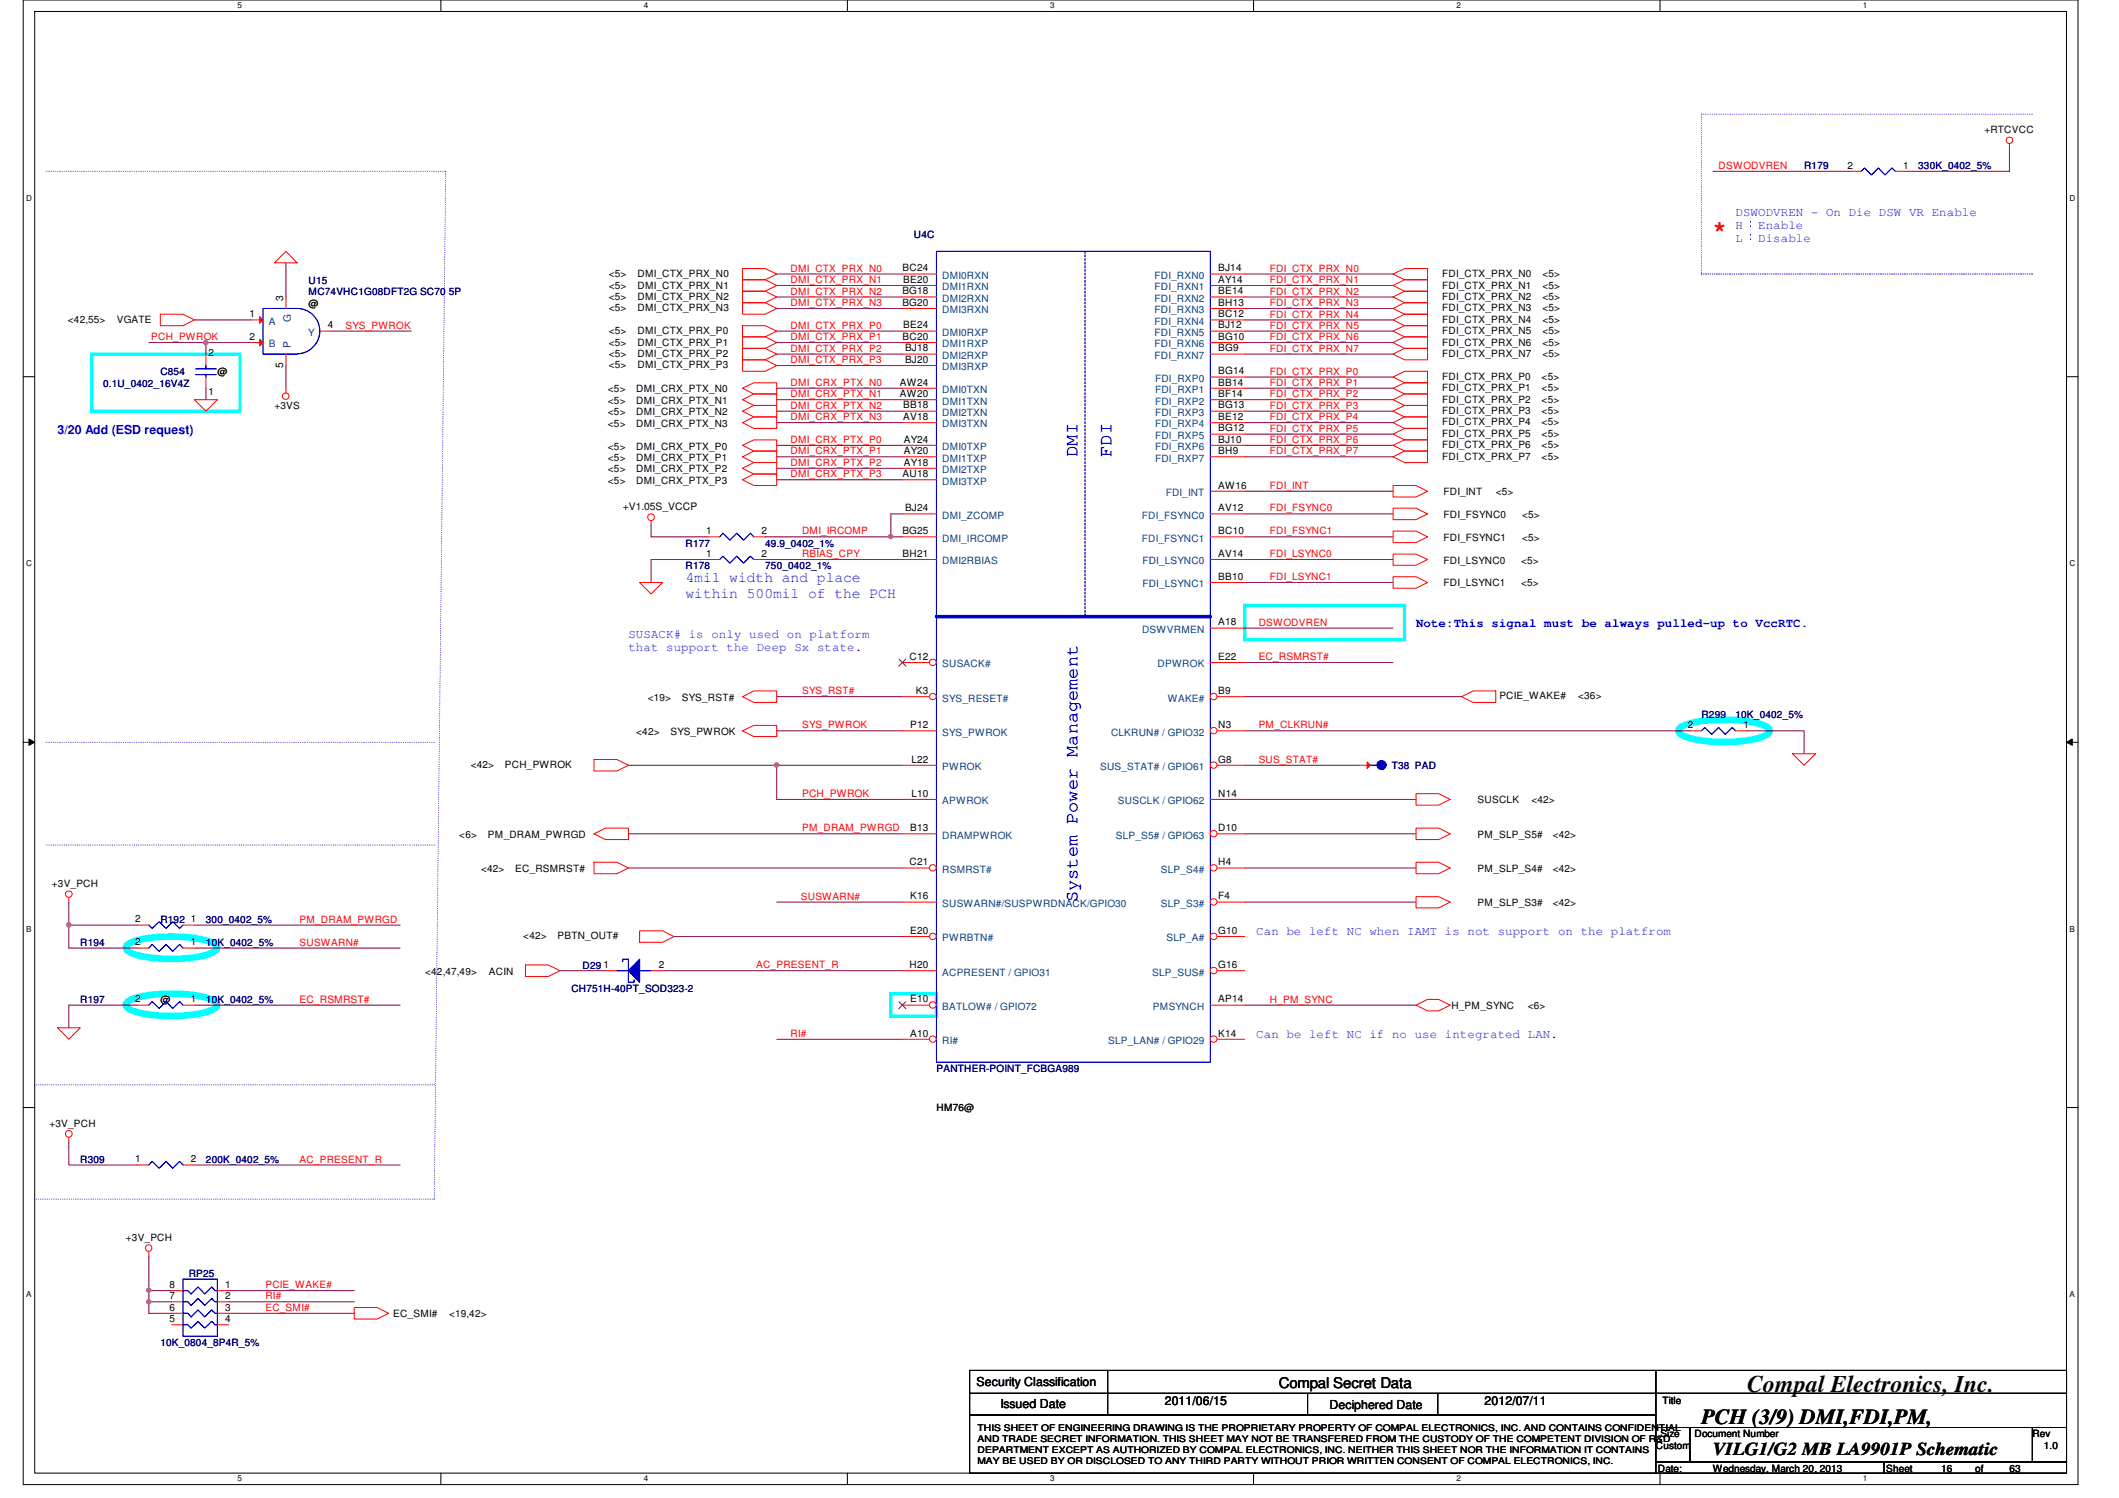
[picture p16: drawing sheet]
<svg xmlns="http://www.w3.org/2000/svg" width="297mm" height="210mm" viewBox="0 0 297 210" stroke-linecap="round" stroke-linejoin="round" font-family="sans-serif">
<defs><g id="words">
<text font-size="3.3" x="244.9" y="195.1">Compal Electronics, Inc.</text>
<text font-size="3.2" fill="#f00" x="240.1" y="33">*</text>
<text font-size="3" x="238.5" y="199.6">PCH (3/9) DMI,FDI,PM,</text>
<g font-size="2.5" fill="#00f">
<text x="151" y="64" transform="rotate(-90 151 64)">DMI</text>
<text x="155.8" y="64" transform="rotate(-90 155.8 64)">FDI</text>
<text x="151" y="126.4" transform="rotate(-90 151 126.4)">System Power Management</text>
</g>
<text font-size="2.5" x="240.1" y="203.9">VILG1/G2 MB LA9901P Schematic</text>
<g font-size="2.1" fill="#00f">
<text x="96.1" y="81.6">4mil width and place</text>
<text x="96.1" y="83.8">within 500mil of the PCH</text>
</g>
<text font-size="2.1" x="179.3" y="194.4">Compal Secret Data</text>
<g font-size="1.7" fill="#00f">
<text x="243.3" y="34">L：Disable</text>
<text x="243.3" y="30.2">DSWODVREN - On Die DSW VR Enable</text>
<text x="243.3" y="32.1">H：Enable</text>
<text x="8.1" y="60.8">3/20 Add (ESD request)</text>
<text x="88.1" y="89.4">SUSACK# is only used on platform</text>
<text x="198.5" y="87.9">Note:This signal must be always pulled-up to VccRTC.</text>
<text x="88.1" y="91.3">that support the Deep Sx state.</text>
<text x="176.1" y="131">Can be left NC when IAMT is not support on the platfrom</text>
<text x="176.1" y="145.4">Can be left NC if no use integrated LAN.</text>
</g>
<g font-size="1.7">
<text x="136.9" y="194.3">Security Classification</text>
<text x="140.2" y="197.3">Issued Date</text>
<text x="163.3" y="196.8">2011/06/15</text>
<text x="186.3" y="197.5">Deciphered Date</text>
<text x="208.1" y="196.8">2012/07/11</text>
</g>
<g font-size="1.4" fill="#f00">
<text x="240.9" y="23.7">DSWODVREN</text>
<text x="110.8" y="41.3">DMI_CTX_PRX_N2</text>
<text x="110.8" y="39.7">DMI_CTX_PRX_N1</text>
<text x="110.8" y="38.1">DMI_CTX_PRX_N0</text>
<text x="178" y="38.1">FDI_CTX_PRX_N0</text>
<text x="178" y="39.7">FDI_CTX_PRX_N1</text>
<text x="178" y="41.3">FDI_CTX_PRX_N2</text>
<text x="21.2" y="47.7">PCH_PWROK</text>
<text x="48.4" y="46.1">SYS_PWROK</text>
<text x="110.8" y="46.1">DMI_CTX_PRX_P0</text>
<text x="110.8" y="42.9">DMI_CTX_PRX_N3</text>
<text x="110.8" y="47.7">DMI_CTX_PRX_P1</text>
<text x="178" y="42.9">FDI_CTX_PRX_N3</text>
<text x="178" y="44.5">FDI_CTX_PRX_N4</text>
<text x="178" y="46.1">FDI_CTX_PRX_N5</text>
<text x="178" y="47.7">FDI_CTX_PRX_N6</text>
<text x="110.8" y="49.3">DMI_CTX_PRX_P2</text>
<text x="110.8" y="50.9">DMI_CTX_PRX_P3</text>
<text x="178" y="49.3">FDI_CTX_PRX_N7</text>
<text x="178" y="52.5">FDI_CTX_PRX_P0</text>
<text x="110.8" y="55.7">DMI_CRX_PTX_N1</text>
<text x="110.8" y="57.3">DMI_CRX_PTX_N2</text>
<text x="110.8" y="54.1">DMI_CRX_PTX_N0</text>
<text x="110.8" y="58.9">DMI_CRX_PTX_N3</text>
<text x="178" y="54.1">FDI_CTX_PRX_P1</text>
<text x="178" y="55.7">FDI_CTX_PRX_P2</text>
<text x="178" y="57.3">FDI_CTX_PRX_P3</text>
<text x="178" y="58.9">FDI_CTX_PRX_P4</text>
<text x="110.8" y="62.1">DMI_CRX_PTX_P0</text>
<text x="110.8" y="63.7">DMI_CRX_PTX_P1</text>
<text x="110.8" y="65.3">DMI_CRX_PTX_P2</text>
<text x="178" y="62.1">FDI_CTX_PRX_P6</text>
<text x="178" y="63.7">FDI_CTX_PRX_P7</text>
<text x="178" y="60.5">FDI_CTX_PRX_P5</text>
<text x="110.8" y="66.9">DMI_CRX_PTX_P3</text>
<text x="178" y="68.5">FDI_INT</text>
<text x="178" y="71.7">FDI_FSYNC0</text>
<text x="112.4" y="74.9">DMI_IRCOMP</text>
<text x="178" y="74.9">FDI_FSYNC1</text>
<text x="112.4" y="78.1">RBIAS_CPY</text>
<text x="178" y="81.3">FDI_LSYNC1</text>
<text x="178" y="78.1">FDI_LSYNC0</text>
<text x="176.4" y="87.7">DSWODVREN</text>
<text x="176.4" y="92.5">EC_RSMRST#</text>
<text x="112.4" y="97.3">SYS_RST#</text>
<text x="112.4" y="102.1">SYS_PWROK</text>
<text x="176.4" y="106.9">SUS_STAT#</text>
<text x="176.4" y="102.1">PM_CLKRUN#</text>
<text x="112.4" y="111.7">PCH_PWROK</text>
<text x="112.4" y="116.5">PM_DRAM_PWRGD</text>
<text x="42" y="129.3">PM_DRAM_PWRGD</text>
<text x="112.3" y="126.1">SUSWARN#</text>
<text x="42" y="132.5">SUSWARN#</text>
<text x="106" y="135.7">AC_PRESENT_R</text>
<text x="42" y="140.5">EC_RSMRST#</text>
<text x="178" y="140.5">H_PM_SYNC</text>
<text x="110.8" y="145.3">RI#</text>
<text x="42" y="162.9">AC_PRESENT_R</text>
<text x="37.2" y="183.7">EC_SMI#</text>
<text x="37.2" y="182.1">RI#</text>
<text x="37.2" y="180.5">PCIE_WAKE#</text>
</g>
<g font-size="1.4" fill="#000080">
<text x="252.9" y="23.7">R179</text>
<text x="268.9" y="23.7">330K_0402_5%</text>
<text x="128.1" y="33.4">U4C</text>
<text x="43.3" y="39.8">U15</text>
<text x="43.3" y="41.4">MC74VHC1G08DFT2G SC70 5P</text>
<text x="22.5" y="52.6">C854</text>
<text x="14.5" y="54.2">0.1U_0402_16V4Z</text>
<text x="96.1" y="76.6">R177</text>
<text x="107.3" y="76.6">49.9_0402_1%</text>
<text x="96.1" y="79.8">R178</text>
<text x="107.3" y="79.8">750_0402_1%</text>
<text x="238.5" y="100.6">R299</text>
<text x="243.3" y="100.6">10K_0402_5%</text>
<text x="195.1" y="107.8">T38 PAD</text>
<text x="22.5" y="129.4">R192</text>
<text x="28.9" y="129.4">300_0402_5%</text>
<text x="11.3" y="132.6">R194</text>
<text x="28.9" y="132.6">10K_0402_5%</text>
<text x="81.7" y="135.8">D29</text>
<text x="11.3" y="140.6">R197</text>
<text x="28.9" y="140.6">10K_0402_5%</text>
<text x="80.1" y="139">CH751H-40PT_SOD323-2</text>
<text x="131.3" y="150.2">PANTHER-POINT_FCBGA989</text>
<text x="11.3" y="163">R309</text>
<text x="28.9" y="163">200K_0402_5%</text>
<text x="26.5" y="179">RP25</text>
<text x="22.5" y="188.6">10K_0804_8P4R_5%</text>
</g>
<g font-size="1.4">
<text x="259" y="23.6">2</text>
<text x="266.8" y="23.6">1</text>
<text x="278.2" y="18.6">+RTCVCC</text>
<text x="85.3" y="38.8">&lt;5&gt;</text>
<text x="85.3" y="40.4">&lt;5&gt;</text>
<text x="85.3" y="42">&lt;5&gt;</text>
<text x="89.4" y="38.8">DMI_CTX_PRX_N0</text>
<text x="89.4" y="40.4">DMI_CTX_PRX_N1</text>
<text x="89.4" y="42">DMI_CTX_PRX_N2</text>
<text x="126.5" y="41.2">BG18</text>
<text x="126.5" y="38">BC24</text>
<text x="126.6" y="39.6">BE20</text>
<text x="170.8" y="38">BJ14</text>
<text x="170.8" y="39.6">AY14</text>
<text x="170.8" y="41.2">BE14</text>
<text x="202.2" y="38.8">FDI_CTX_PRX_N0</text>
<text x="202.2" y="40.4">FDI_CTX_PRX_N1</text>
<text x="202.2" y="42">FDI_CTX_PRX_N2</text>
<text x="216.2" y="38.8">&lt;5&gt;</text>
<text x="216.2" y="40.4">&lt;5&gt;</text>
<text x="216.2" y="42">&lt;5&gt;</text>
<text x="9.5" y="45.2">&lt;42,55&gt;</text>
<text x="16.4" y="45.2">VGATE</text>
<text x="35" y="47.6">2</text>
<text x="35" y="44.4">1</text>
<text x="39.7" y="42.1" transform="rotate(-90 39.7 42.1)">3</text>
<text x="43.3" y="43">@</text>
<text x="46" y="46">4</text>
<text x="85.3" y="43.6">&lt;5&gt;</text>
<text x="85.3" y="46.8">&lt;5&gt;</text>
<text x="89.4" y="43.6">DMI_CTX_PRX_N3</text>
<text x="89.4" y="46.8">DMI_CTX_PRX_P0</text>
<text x="126.5" y="42.8">BG20</text>
<text x="126.5" y="47.6">BC20</text>
<text x="126.6" y="46">BE24</text>
<text x="170.8" y="42.8">BH13</text>
<text x="170.8" y="44.4">BC12</text>
<text x="170.8" y="46">BJ12</text>
<text x="170.8" y="47.6">BG10</text>
<text x="202.2" y="43.6">FDI_CTX_PRX_N3</text>
<text x="202.2" y="45.2">FDI_CTX_PRX_N4</text>
<text x="202.2" y="46.8">FDI_CTX_PRX_N5</text>
<text x="216.2" y="43.6">&lt;5&gt;</text>
<text x="216.2" y="45.2">&lt;5&gt;</text>
<text x="216.2" y="46.8">&lt;5&gt;</text>
<text x="29.2" y="49.8">2</text>
<text x="30.5" y="52.6">@</text>
<text x="39.7" y="51.5" transform="rotate(-90 39.7 51.5)">5</text>
<text x="85.3" y="48.4">&lt;5&gt;</text>
<text x="85.3" y="51.6">&lt;5&gt;</text>
<text x="85.3" y="50">&lt;5&gt;</text>
<text x="89.4" y="48.4">DMI_CTX_PRX_P1</text>
<text x="89.4" y="51.6">DMI_CTX_PRX_P3</text>
<text x="89.4" y="50">DMI_CTX_PRX_P2</text>
<text x="126.9" y="49.2">BJ18</text>
<text x="126.9" y="50.8">BJ20</text>
<text x="170.8" y="52.5">BG14</text>
<text x="170.8" y="49.2">BG9</text>
<text x="202.2" y="48.4">FDI_CTX_PRX_N6</text>
<text x="202.2" y="50">FDI_CTX_PRX_N7</text>
<text x="202.2" y="53.2">FDI_CTX_PRX_P0</text>
<text x="216.1" y="53.2">&lt;5&gt;</text>
<text x="216.2" y="48.4">&lt;5&gt;</text>
<text x="216.2" y="50">&lt;5&gt;</text>
<text x="29.2" y="55.3">1</text>
<text x="38.5" y="57.4">+3VS</text>
<text x="85.2" y="58.2">&lt;5&gt;</text>
<text x="85.2" y="59.8">&lt;5&gt;</text>
<text x="85.2" y="56.6">&lt;5&gt;</text>
<text x="85.2" y="55">&lt;5&gt;</text>
<text x="89.2" y="58.2">DMI_CRX_PTX_N2</text>
<text x="89.2" y="59.8">DMI_CRX_PTX_N3</text>
<text x="89.2" y="56.6">DMI_CRX_PTX_N1</text>
<text x="89.2" y="55">DMI_CRX_PTX_N0</text>
<text x="126.1" y="54">AW24</text>
<text x="126.1" y="55.6">AW20</text>
<text x="126.6" y="57.2">BB18</text>
<text x="126.6" y="58.8">AV18</text>
<text x="170.8" y="54">BB14</text>
<text x="170.8" y="55.6">BF14</text>
<text x="170.8" y="57.2">BG13</text>
<text x="170.8" y="58.8">BE12</text>
<text x="202.2" y="54.8">FDI_CTX_PRX_P1</text>
<text x="202.2" y="56.4">FDI_CTX_PRX_P2</text>
<text x="202.2" y="58">FDI_CTX_PRX_P3</text>
<text x="202.2" y="59.6">FDI_CTX_PRX_P4</text>
<text x="216.1" y="54.8">&lt;5&gt;</text>
<text x="216.1" y="56.4">&lt;5&gt;</text>
<text x="216.1" y="58">&lt;5&gt;</text>
<text x="216.1" y="59.6">&lt;5&gt;</text>
<text x="85.2" y="64.6">&lt;5&gt;</text>
<text x="85.2" y="63">&lt;5&gt;</text>
<text x="89.2" y="64.6">DMI_CRX_PTX_P1</text>
<text x="89.2" y="63">DMI_CRX_PTX_P0</text>
<text x="126.7" y="62">AY24</text>
<text x="126.7" y="63.6">AY20</text>
<text x="126.7" y="65.2">AY18</text>
<text x="170.8" y="60.5">BG12</text>
<text x="170.8" y="62">BJ10</text>
<text x="170.8" y="63.6">BH9</text>
<text x="202.2" y="61.2">FDI_CTX_PRX_P5</text>
<text x="202.2" y="62.8">FDI_CTX_PRX_P6</text>
<text x="202.2" y="64.4">FDI_CTX_PRX_P7</text>
<text x="216.1" y="61.2">&lt;5&gt;</text>
<text x="216.1" y="62.8">&lt;5&gt;</text>
<text x="216.1" y="64.4">&lt;5&gt;</text>
<text x="85.2" y="66.2">&lt;5&gt;</text>
<text x="85.2" y="67.8">&lt;5&gt;</text>
<text x="87.3" y="71.5">+V1.05S_VCCP</text>
<text x="89.2" y="66.2">DMI_CRX_PTX_P2</text>
<text x="89.2" y="67.8">DMI_CRX_PTX_P3</text>
<text x="126.5" y="66.8">AU18</text>
<text x="126.9" y="71.6">BJ24</text>
<text x="170.8" y="68.5">AW16</text>
<text x="170.8" y="71.6">AV12</text>
<text x="202.3" y="69.4">FDI_INT</text>
<text x="209.7" y="69.4">&lt;5&gt;</text>
<text x="99" y="74.8">1</text>
<text x="106.8" y="74.8">2</text>
<text x="126.5" y="74.8">BG25</text>
<text x="170.8" y="74.8">BC10</text>
<text x="202.3" y="75.8">FDI_FSYNC1</text>
<text x="202.3" y="72.6">FDI_FSYNC0</text>
<text x="213.4" y="75.8">&lt;5&gt;</text>
<text x="213.4" y="72.6">&lt;5&gt;</text>
<text x="99" y="78">1</text>
<text x="106.8" y="78">2</text>
<text x="126.5" y="78">BH21</text>
<text x="170.8" y="78">AV14</text>
<text x="170.8" y="81.2">BB10</text>
<text x="202.3" y="79">FDI_LSYNC0</text>
<text x="202.3" y="82.2">FDI_LSYNC1</text>
<text x="213.2" y="79">&lt;5&gt;</text>
<text x="213.2" y="82.2">&lt;5&gt;</text>
<text x="170.8" y="87.6">A18</text>
<text x="127.5" y="92.5">C12</text>
<text x="170.8" y="92.5">E22</text>
<text x="90.8" y="98.2">&lt;19&gt;</text>
<text x="95.6" y="98.2">SYS_RST#</text>
<text x="128.4" y="97.2">K3</text>
<text x="170.8" y="97.2">B9</text>
<text x="210.2" y="98">PCIE_WAKE#</text>
<text x="221.2" y="98">&lt;36&gt;</text>
<text x="66" y="107.6">&lt;42&gt;</text>
<text x="70.8" y="107.6">PCH_PWROK</text>
<text x="89.2" y="103">&lt;42&gt;</text>
<text x="94" y="103">SYS_PWROK</text>
<text x="127.6" y="102">P12</text>
<text x="127.8" y="106.8">L22</text>
<text x="170.8" y="102">N3</text>
<text x="170.8" y="106.8">G8</text>
<text x="236.6" y="102">2</text>
<text x="244.4" y="102">1</text>
<text x="127.8" y="111.6">L10</text>
<text x="170.8" y="111.6">N14</text>
<text x="207.1" y="112.6">SUSCLK</text>
<text x="214.7" y="112.6">&lt;42&gt;</text>
<text x="64.4" y="117.4">&lt;6&gt;</text>
<text x="68.4" y="117.4">PM_DRAM_PWRGD</text>
<text x="127.6" y="116.5">B13</text>
<text x="170.8" y="116.5">D10</text>
<text x="207.1" y="117.4">PM_SLP_S5#</text>
<text x="217.7" y="117.4">&lt;42&gt;</text>
<text x="7.3" y="124.2">+3V_PCH</text>
<text x="67.4" y="122.2">&lt;42&gt;</text>
<text x="72.2" y="122.2">EC_RSMRST#</text>
<text x="127.5" y="121.2">C21</text>
<text x="170.8" y="121.2">H4</text>
<text x="207.1" y="122.2">PM_SLP_S4#</text>
<text x="217.7" y="122.2">&lt;42&gt;</text>
<text x="19" y="129.2">2</text>
<text x="26.8" y="129.2">1</text>
<text x="73.4" y="131.6">&lt;42&gt;</text>
<text x="78.1" y="131.6">PBTN_OUT#</text>
<text x="127.6" y="130.9">E20</text>
<text x="127.6" y="126">K16</text>
<text x="170.8" y="126">F4</text>
<text x="170.8" y="130.9">G10</text>
<text x="207.1" y="127">PM_SLP_S3#</text>
<text x="217.7" y="127">&lt;42&gt;</text>
<text x="19" y="132.5">2</text>
<text x="26.8" y="132.5">1</text>
<text x="59.6" y="136.6">&lt;42,47,49&gt;</text>
<text x="68.5" y="136.6">ACIN</text>
<text x="84.6" y="135.6">1</text>
<text x="92.4" y="135.6">2</text>
<text x="127.5" y="135.6">H20</text>
<text x="170.8" y="135.6">G16</text>
<text x="19" y="140.5">2</text>
<text x="22.5" y="140.6">@</text>
<text x="26.8" y="140.5">1</text>
<text x="127.6" y="140.5">E10</text>
<text x="170.8" y="140.5">AP14</text>
<text x="203.5" y="141.4">H_PM_SYNC</text>
<text x="214.2" y="141.4">&lt;6&gt;</text>
<text x="127.6" y="145.2">A10</text>
<text x="170.8" y="145.2">K14</text>
<text x="131.3" y="155.6">HM76@</text>
<text x="6.9" y="157.9">+3V_PCH</text>
<text x="19" y="162.9">1</text>
<text x="26.8" y="162.9">2</text>
<text x="17.6" y="173.9">+3V_PCH</text>
<text x="23.7" y="180.5">8</text>
<text x="23.7" y="182">7</text>
<text x="23.7" y="183.6">6</text>
<text x="23.7" y="185.3">5</text>
<text x="31.6" y="180.5">1</text>
<text x="31.6" y="182">2</text>
<text x="31.6" y="183.6">3</text>
<text x="31.6" y="185.3">4</text>
<text x="55.1" y="184.6">EC_SMI#</text>
<text x="62.9" y="184.6">&lt;19,42&gt;</text>
<text x="233" y="196.8">Title</text>
<text x="232.1" y="203">Custom</text>
<text x="232.7" y="201.4">Size</text>
<text x="237.5" y="201.4">Document Number</text>
<text x="284.9" y="201.4">Rev</text>
<text x="286.5" y="203">1.0</text>
<text x="232.4" y="206.2">Date:</text>
<text x="240.1" y="206.2">Wednesday, March 20, 2013</text>
<text x="264.4" y="206.2">Sheet</text>
<text x="272.1" y="206.2">16</text>
<text x="276.9" y="206.2">of</text>
<text x="281.7" y="206.2">63</text>
</g>
<g font-size="1.4" fill="#004080">
<text x="132.1" y="39.1">DMI0RXN</text>
<text x="132.1" y="40.7">DMI1RXN</text>
<text x="161.8" y="39.1">FDI_RXN0</text>
<text x="161.8" y="40.7">FDI_RXN1</text>
<text x="37.7" y="45.5">A</text>
<text x="40.8" y="45.1" transform="rotate(-90 40.8 45.1)">G</text>
<text x="43.2" y="47.1">Y</text>
<text x="132.1" y="42.3">DMI2RXN</text>
<text x="132.1" y="43.9">DMI3RXN</text>
<text x="132.1" y="47.1">DMI0RXP</text>
<text x="161.8" y="42.3">FDI_RXN2</text>
<text x="161.8" y="43.9">FDI_RXN3</text>
<text x="161.8" y="45.5">FDI_RXN4</text>
<text x="161.8" y="47.1">FDI_RXN5</text>
<text x="37.7" y="48.7">B</text>
<text x="40.8" y="48.8" transform="rotate(-90 40.8 48.8)">P</text>
<text x="132.1" y="48.7">DMI1RXP</text>
<text x="132.1" y="50.3">DMI2RXP</text>
<text x="132.1" y="51.9">DMI3RXP</text>
<text x="161.8" y="48.7">FDI_RXN6</text>
<text x="161.8" y="50.3">FDI_RXN7</text>
<text x="161.9" y="53.5">FDI_RXP0</text>
<text x="132.1" y="55.1">DMI0TXN</text>
<text x="132.1" y="56.7">DMI1TXN</text>
<text x="132.1" y="58.3">DMI2TXN</text>
<text x="132.1" y="59.9">DMI3TXN</text>
<text x="161.9" y="55.1">FDI_RXP1</text>
<text x="161.9" y="56.7">FDI_RXP2</text>
<text x="161.9" y="58.3">FDI_RXP3</text>
<text x="161.9" y="59.9">FDI_RXP4</text>
<text x="132.1" y="63.1">DMI0TXP</text>
<text x="132.1" y="64.7">DMI1TXP</text>
<text x="161.9" y="61.5">FDI_RXP5</text>
<text x="161.9" y="63.1">FDI_RXP6</text>
<text x="161.9" y="64.7">FDI_RXP7</text>
<text x="132.1" y="66.3">DMI2TXP</text>
<text x="132.1" y="67.9">DMI3TXP</text>
<text x="163.4" y="69.5">FDI_INT</text>
<text x="132.1" y="72.7">DMI_ZCOMP</text>
<text x="132.1" y="75.9">DMI_IRCOMP</text>
<text x="160.1" y="72.7">FDI_FSYNC0</text>
<text x="160.1" y="75.9">FDI_FSYNC1</text>
<text x="132.1" y="79.1">DMI2RBIAS</text>
<text x="160.1" y="79.1">FDI_LSYNC0</text>
<text x="160.1" y="82.3">FDI_LSYNC1</text>
<text x="160.1" y="88.7">DSWVRMEN</text>
<text x="132.1" y="93.5">SUSACK#</text>
<text x="162.3" y="93.5">DPWROK</text>
<text x="132.1" y="98.3">SYS_RESET#</text>
<text x="163.7" y="98.3">WAKE#</text>
<text x="132.1" y="103.1">SYS_PWROK</text>
<text x="132.1" y="107.9">PWROK</text>
<text x="154.2" y="107.9">SUS_STAT# / GPIO61</text>
<text x="155.7" y="103.1">CLKRUN# / GPIO32</text>
<text x="132.1" y="112.7">APWROK</text>
<text x="156.7" y="112.7">SUSCLK / GPIO62</text>
<text x="132.1" y="117.5">DRAMPWROK</text>
<text x="156.4" y="117.5">SLP_S5# / GPIO63</text>
<text x="132.1" y="122.3">RSMRST#</text>
<text x="162.7" y="122.3">SLP_S4#</text>
<text x="132.1" y="131.9">PWRBTN#</text>
<text x="132.1" y="127.1">SUSWARN#/SUSPWRDNACK/GPIO30</text>
<text x="162.7" y="127.1">SLP_S3#</text>
<text x="163.5" y="131.9">SLP_A#</text>
<text x="132.1" y="136.7">ACPRESENT / GPIO31</text>
<text x="161.5" y="136.7">SLP_SUS#</text>
<text x="132.1" y="141.5">BATLOW# / GPIO72</text>
<text x="161.6" y="141.5">PMSYNCH</text>
<text x="132.1" y="146.3">RI#</text>
<text x="155.4" y="146.3">SLP_LAN# / GPIO29</text>
</g>
<g font-size="1.3">
<text x="137" y="200.6">THIS SHEET OF ENGINEERING DRAWING IS THE PROPRIETARY PROPERTY OF COMPAL ELECTRONICS, INC. AND CONTAINS CONFIDENTIAL</text>
<text x="137" y="202.1">AND TRADE SECRET INFORMATION. THIS SHEET MAY NOT BE TRANSFERED FROM THE CUSTODY OF THE COMPETENT DIVISION OF R&amp;D</text>
<text x="137" y="203.6">DEPARTMENT EXCEPT AS AUTHORIZED BY COMPAL ELECTRONICS, INC. NEITHER THIS SHEET NOR THE INFORMATION IT CONTAINS</text>
<text x="137" y="205.1">MAY BE USED BY OR DISCLOSED TO ANY THIRD PARTY WITHOUT PRIOR WRITTEN CONSENT OF COMPAL ELECTRONICS, INC.</text>
</g>
<g font-size="1.1">
<text x="33.3" y="1.1">5</text>
<text x="90.3" y="1.1">4</text>
<text x="147.2" y="1.1">3</text>
<text x="204.2" y="1.1">2</text>
<text x="261.2" y="1.1">1</text>
<text x="3.7" y="28.2">D</text>
<text x="290.1" y="28.2">D</text>
<text x="3.7" y="79.3">C</text>
<text x="290.1" y="79.3">C</text>
<text x="3.7" y="130.6">B</text>
<text x="290.1" y="130.6">B</text>
<text x="3.7" y="181.7">A</text>
<text x="290.1" y="181.7">A</text>
<text x="33.3" y="207.6">5</text>
<text x="90.3" y="207.6">4</text>
<text x="147.2" y="207.6">3</text>
<text x="204.2" y="207.6">2</text>
<text x="261.2" y="207.6">1</text>
</g>
</g></defs>
<path d="M3.3 0h288v208h-288zM4.9 1.6h284.8v204.8h-284.8z" fill="none" stroke="#000" stroke-width=".14"/>
<g fill="#fff">
<path d="M33.3 .2h.6v1.2h-.6z"/>
<path d="M33.3 206.6h.6v1.2h-.6z"/>
</g>
<path d="M61.8 0v1.6M61.8 206.4v1.6" fill="none" stroke="#000" stroke-width=".14"/>
<g fill="#fff">
<path d="M90.3 .2h.5v1.2h-.5z"/>
<path d="M90.3 206.6h.5v1.2h-.5z"/>
</g>
<path d="M118.8 0v1.6M118.8 206.4v1.6" fill="none" stroke="#000" stroke-width=".14"/>
<g fill="#fff">
<path d="M147.2 .2h.6v1.2h-.6z"/>
<path d="M147.2 206.6h.6v1.2h-.6z"/>
</g>
<path d="M175.7 0v1.6M175.7 206.4v1.6" fill="none" stroke="#000" stroke-width=".14"/>
<g fill="#fff">
<path d="M204.2 .2h.6v1.2h-.6z"/>
<path d="M204.2 206.6h.6v1.2h-.6z"/>
</g>
<path d="M232.7 0v1.6M232.7 206.4v1.6" fill="none" stroke="#000" stroke-width=".14"/>
<g fill="#fff">
<path d="M261.2 .2h.5v1.2h-.5z"/>
<path d="M261.2 206.6h.5v1.2h-.5z"/>
<path d="M3.7 27.2h.7v1.2h-.7z"/>
<path d="M290.1 27.2h.8v1.2h-.8z"/>
<path d="M3.7 78.4h.7v1.1h-.7z"/>
<path d="M290.1 78.4h.8v1.1h-.8z"/>
</g>
<path d="M3.3 52.8h1.6M289.7 52.8h1.6" fill="none" stroke="#000" stroke-width=".14"/>
<g fill="#fff">
<path d="M3.7 129.6h.7v1.2h-.7z"/>
<path d="M290.1 129.6h.7v1.2h-.7z"/>
</g>
<path d="M3.3 104h1.6M4.1 103.5l.8 .5-.8 .4zM289.7 104l.8-.5v.9zM289.7 104h1.6" fill="none" stroke="#000" stroke-width=".14"/>
<path d="M4.1 103.5l.8 .5-.8 .4zM289.7 104l.8-.5v.9z" fill="#000"/>
<g fill="#fff">
<path d="M3.7 180.8h.7v1.1h-.7z"/>
<path d="M290.1 180.8h.7v1.1h-.7z"/>
</g>
<path d="M3.3 155.2h1.6M289.7 155.2h1.6" fill="none" stroke="#000" stroke-width=".14"/>
<g fill="none" stroke="#00f" stroke-width=".14" stroke-dasharray="0 .3">
<path d="M238.5 16v22.4M238.5 16h46.4M284.9 16h.1M6.5 24h56M62.5 24l-1.6 144M62.5 24h.1M238.5 38.4h46.4M238.5 38.4h.1M284.9 38.4h.1M6.5 104h54.4M6.5 118.4h54.4M60.9 104h.1"/>
<path d="M60.9 118.4h.1M4.9 152h56M60.9 152h.1M4.9 168h56M60.9 168h.1"/>
</g>
<path d="M235.4 102.1a3.9 3.9 0 0 1 2.1-.9 21 21 0 0 1 9.7 .4l.8 .5 .1 .3a1.78 1.78 0 0 1-1.5 1 20.6 20.6 0 0 1-10.4-.2l-.8-.5-.1-.3zM17.8 132.5a3.9 3.9 0 0 1 2.1-.9 21 21 0 0 1 9.7 .4l.7 .5 .1 .3a1.78 1.78 0 0 1-1.5 1 20.6 20.6 0 0 1-10.4-.2l-.7-.5-.2-.3zM17.8 140.5a3.9 3.9 0 0 1 2.1-.9 21 21 0 0 1 9.7 .4l.7 .5 .1 .3a1.78 1.78 0 0 1-1.5 1 20.6 20.6 0 0 1-10.4-.2l-.7-.5-.2-.3z" fill="none" stroke="#0ff" stroke-width=".93"/>
<path d="M12.9 49.6h20.8v8h-20.8zM174.5 84.8h22.4v4.8h-22.4zM124.9 139.2h6.4v3.2h-6.4z" fill="none" stroke="#0ff" stroke-width=".47"/>
<path d="M107.3 75.2h19.2M124.9 72h1.6" fill="none" stroke="#800040" stroke-width=".14"/>
<circle cx="124.9" cy="75.2" r=".31" fill="#f0f"/>
<circle cx="124.9" cy="75.2" r=".31" fill="none" stroke="#f0f" stroke-width=".14"/>
<g fill="none" stroke="#800040" stroke-width=".14">
<path d="M108.9 38.4h17.6M174.5 38.4h20.8M27.3 44.8h8M28.9 48h6.4M108.9 56h17.6M108.9 46.4h17.6M108.9 57.6h17.6M108.9 49.6h17.6M108.9 41.6h17.6M108.9 43.2h17.6M108.9 51.2h17.6M108.9 40h17.6"/>
<path d="M108.9 54.4h17.6M108.9 48h17.6M108.9 59.2h17.6M174.5 40h20.8M174.5 41.6h20.8M174.5 43.2h20.8M174.5 44.8h20.8M174.5 46.4h20.8M174.5 48h20.8M174.5 49.6h20.8M174.5 52.8h20.8M174.5 54.4h20.8"/>
<path d="M174.5 56h20.8M174.5 57.6h20.8M174.5 59.2h20.8M91.3 78.4h8M91.3 73.6v1.6h8M107.3 78.4h19.2M108.9 62.4h17.6M108.9 67.2h17.6M108.9 64h17.6M108.9 65.6h17.6M124.9 72v3.2M174.5 68.8h20.8"/>
<path d="M174.5 72h20.8M174.5 75.2h20.8M174.5 78.4h20.8M174.5 62.4h20.8M174.5 64h20.8M174.5 60.8h20.8M108.9 97.6h17.6M174.5 81.6h20.8M88.1 116.8h38.4M108.9 112h17.6M108.9 102.4h17.6M174.5 116.8h24"/>
<path d="M174.5 112h24M174.5 107.2h16M9.6 126.4v3.2M27.3 132.8h28.8M94.5 131.2h32M174.5 121.6h24M9.6 140.8h9.7M27.3 140.8h28.8M108.9 145.6h17.6M174.5 140.8h24"/>
</g>
<circle cx="28.9" cy="48" r=".31" fill="#f0f"/>
<circle cx="28.9" cy="48" r=".31" fill="none" stroke="#f0f" stroke-width=".14"/>
<path d="M40.1 36.8v4.8M40.1 51.2v3.2M91.3 78.4v3.2M19.3 129.6h-9.7v3.2h9.7M108.9 126.4h17.6" fill="none" stroke="#800040" stroke-width=".14"/>
<circle cx="9.6" cy="129.6" r=".31" fill="#f0f"/>
<circle cx="9.6" cy="129.6" r=".31" fill="none" stroke="#f0f" stroke-width=".14"/>
<g fill="none" stroke="#800040" stroke-width=".14">
<path d="M240.1 24h19.2M281.7 20.8v3.2h-14.4M46.5 46.4h11.2M174.5 88h20.8M88.1 107.2h20.8M174.5 102.4h62.4M244.9 102.4h8v3.2M27.3 129.6h28.8M78.5 136h6.4M92.9 136h33.6M174.5 126.4h24M9.6 140.8v3.2"/>
<path d="M9.6 160v3.2h9.7M27.3 163.2h28.8"/>
</g>
<circle cx="108.9" cy="107.2" r=".31" fill="#f0f"/>
<circle cx="108.9" cy="107.2" r=".31" fill="none" stroke="#f0f" stroke-width=".14"/>
<path d="M174.5 97.6h30.4M174.5 92.8h20.8M126.5 107.2h-17.6v4.8M88.1 121.6h38.4M20.9 176v4.8h3.2M24.1 182.4h-3.2v1.6h3.2" fill="none" stroke="#800040" stroke-width=".14"/>
<circle cx="20.9" cy="180.8" r=".31" fill="#f0f"/>
<circle cx="20.9" cy="180.8" r=".31" fill="none" stroke="#f0f" stroke-width=".14"/>
<path d="M20.9 180.8v1.6" fill="none" stroke="#800040" stroke-width=".14"/>
<circle cx="20.9" cy="182.4" r=".31" fill="#f0f"/>
<circle cx="20.9" cy="182.4" r=".31" fill="none" stroke="#f0f" stroke-width=".14"/>
<path d="M20.9 48h8v1.6M28.9 54.4v1.6M32.1 184h17.6M32.1 182.4h17.6M32.1 180.8h17.6" fill="none" stroke="#800040" stroke-width=".14"/>
<g fill="none" stroke="#f00" stroke-width=".14">
<path d="M38.5 36.8l1.6-1.6 1.6 1.6zM104.1 37.6h3.2l1.6 .8-1.6 .8h-3.2zM104.1 39.2h3.2l1.6 .8-1.6 .8h-3.2zM126.5 38.4h4.8M169.7 38.4h4.8M195.3 38.4l1.6-.8h3.2v1.6h-3.2zM281.7 20.2v.6M22.5 44h3.2l1.6 .8-1.6 .8h-3.2zM27.3 56h3.2l-1.6 1.6zM40.1 54.4v.7M104.1 57.6l1.6-.8h3.2v1.6h-3.2zM104.1 42.4h3.2l1.6 .8-1.6 .8h-3.2z"/>
<path d="M104.1 40.8h3.2l1.6 .8-1.6 .8h-3.2zM104.1 45.6h3.2l1.6 .8-1.6 .8h-3.2zM104.1 47.2h3.2l1.6 .8-1.6 .8h-3.2zM104.1 50.4h3.2l1.6 .8-1.6 .8h-3.2zM104.1 48.8h3.2l1.6 .8-1.6 .8h-3.2zM104.1 59.2l1.6-.8h3.2v1.6h-3.2zM104.1 56l1.6-.8h3.2v1.6h-3.2zM104.1 54.4l1.6-.8h3.2v1.6h-3.2zM126.5 40h4.8M126.5 41.6h4.8M126.5 43.2h4.8M126.5 46.4h4.8"/>
<path d="M126.5 48h4.8M126.5 49.6h4.8M126.5 51.2h4.8M126.5 54.4h4.8M126.5 56h4.8M126.5 57.6h4.8M126.5 59.2h4.8M169.7 40h4.8M169.7 41.6h4.8M169.7 43.2h4.8M169.7 44.8h4.8M169.7 46.4h4.8"/>
<path d="M169.7 48h4.8M169.7 49.6h4.8M169.7 52.8h4.8M169.7 54.4h4.8M169.7 56h4.8M169.7 57.6h4.8M169.7 59.2h4.8M195.3 40l1.6-.8h3.2v1.6h-3.2zM195.3 41.6l1.6-.8h3.2v1.6h-3.2zM195.3 43.2l1.6-.8h3.2v1.6h-3.2zM195.3 44.8l1.6-.8h3.2v1.6h-3.2zM195.3 46.4l1.6-.8h3.2v1.6h-3.2z"/>
<path d="M195.3 48l1.6-.8h3.2v1.6h-3.2zM195.3 49.6l1.6-.8h3.2v1.6h-3.2zM195.3 52.8l1.6-.8h3.2v1.6h-3.2zM195.3 54.4l1.6-.8h3.2v1.6h-3.2zM195.3 56l1.6-.8h3.2v1.6h-3.2zM195.3 57.6l1.6-.8h3.2v1.6h-3.2zM195.3 59.2l1.6-.8h3.2v1.6h-3.2zM91.3 73v.6M104.1 65.6l1.6-.8h3.2v1.6h-3.2zM104.1 67.2l1.6-.8h3.2v1.6h-3.2zM104.1 64l1.6-.8h3.2v1.6h-3.2zM104.1 62.4l1.6-.8h3.2v1.6h-3.2z"/>
<path d="M126.5 62.4h4.8M126.5 64h4.8M126.5 65.6h4.8M126.5 67.2h4.8M126.5 72h4.8M126.5 75.2h4.8M169.7 60.8h4.8M169.7 62.4h4.8M169.7 64h4.8M169.7 72h4.8M169.7 75.2h4.8M169.7 78.4h4.8"/>
<path d="M169.7 68.8h4.8M195.3 60.8l1.6-.8h3.2v1.6h-3.2zM195.3 62.4l1.6-.8h3.2v1.6h-3.2zM195.3 64l1.6-.8h3.2v1.6h-3.2zM195.3 74.4h3.2l1.6 .8-1.6 .8h-3.2zM195.3 77.6h3.2l1.6 .8-1.6 .8h-3.2zM195.3 71.2h3.2l1.6 .8-1.6 .8h-3.2zM195.3 68h3.2l1.6 .8-1.6 .8h-3.2zM89.7 81.6h3.2l-1.6 1.6zM104.1 97.6l1.6-.8h3.2v1.6h-3.2zM169.7 81.6h4.8M195.3 80.8h3.2l1.6 .8-1.6 .8h-3.2z"/>
<path d="M204.9 97.6l1.6-.8h3.2v1.6h-3.2zM83.3 116.8l1.6-.8h3.2v1.6h-3.2zM83.3 106.4h3.2l1.6 .8-1.6 .8h-3.2zM104.1 102.4l1.6-.8h3.2v1.6h-3.2zM198.5 116h3.2l1.6 .8-1.6 .8h-3.2zM198.5 111.2h3.2l1.6 .8-1.6 .8h-3.2zM251.3 105.6h3.2l-1.6 1.6zM9.6 125.8v.6M73.7 135.2h3.2l1.6 .8-1.6 .8h-3.2zM83.3 120.8h3.2l1.6 .8-1.6 .8h-3.2zM89.7 130.4h3.2l1.6 .8-1.6 .8h-3.2zM198.5 125.6h3.2l1.6 .8-1.6 .8h-3.2z"/>
<path d="M198.5 120.8h3.2l1.6 .8-1.6 .8h-3.2zM8.1 144h3.2l-1.7 1.6zM9.6 159.4v.6M169.7 140.8h4.8M198.5 140.8l1.6-.8h1.6l1.6 .8-1.6 .8h-1.6zM20.9 175.4v.6M49.7 183.2h3.2l1.6 .8-1.6 .8h-3.2z"/>
<circle cx="281.7" cy="19.7" r=".46"/>
<circle cx="40" cy="55.5" r=".46"/>
<circle cx="91.3" cy="72.5" r=".47"/>
<circle cx="9.7" cy="125.3" r=".46"/>
<circle cx="9.6" cy="158.9" r=".47"/>
<circle cx="20.8" cy="174.9" r=".46"/>
</g>
<g fill="none" stroke="#000" stroke-width=".14">
<path d="M135.9 192h96.2v3.2h-96.2zM135.9 195.2h96.2v3.1h-96.2zM135.9 198.3h96.2v8.1h-96.2zM155.3 192v6.3M183.3 195.2v3.1M201.5 195.2v3.1M232.1 192h57.6v3.2h-57.6zM232.1 195.2h57.6v4.8h-57.6zM232.1 200h4.8v4.9h-4.8zM232.1 204.9h32v1.5h-32zM236.9 200h48v4.9h-48zM264.1 204.9h25.6v1.5h-25.6z"/>
<path d="M284.9 200h4.8v4.9h-4.8z"/>
</g>
<path d="M152.1 35.2v51.2M152.1 86.4h.1" fill="none" stroke="#00f" stroke-width=".14" stroke-dasharray=".3 .3"/>
<path d="M131.3 35.2h38.4v113.6h-38.4z" fill="none" stroke="#00f" stroke-width=".14"/>
<path d="M131.3 86.4h38.4" fill="none" stroke="#00f" stroke-width=".47"/>
<circle cx="170.1" cy="136" r=".46" fill="#fff"/>
<g fill="none" stroke="#f00" stroke-width=".14">
<path d="M170.6 136h3.9"/>
<circle cx="170.1" cy="136" r=".46"/>
</g>
<circle cx="170.1" cy="126.4" r=".46" fill="#fff"/>
<g fill="none" stroke="#f00" stroke-width=".14">
<path d="M170.6 126.4h3.9"/>
<circle cx="170.1" cy="126.4" r=".46"/>
</g>
<circle cx="170.1" cy="121.6" r=".46" fill="#fff"/>
<g fill="none" stroke="#f00" stroke-width=".14">
<path d="M170.6 121.6h3.9"/>
<circle cx="170.1" cy="121.6" r=".46"/>
</g>
<circle cx="170.1" cy="116.8" r=".46" fill="#fff"/>
<g fill="none" stroke="#f00" stroke-width=".14">
<path d="M170.6 116.8h3.9"/>
<circle cx="170.1" cy="116.8" r=".46"/>
</g>
<circle cx="130.8" cy="97.6" r=".46" fill="#fff"/>
<g fill="none" stroke="#f00" stroke-width=".14">
<path d="M126.5 97.6h3.8M126.5 102.4h4.8"/>
<circle cx="130.8" cy="97.6" r=".46"/>
</g>
<circle cx="130.8" cy="131.2" r=".46" fill="#fff"/>
<g fill="none" stroke="#f00" stroke-width=".14">
<path d="M126.5 131.2h3.8"/>
<circle cx="130.8" cy="131.2" r=".46"/>
</g>
<circle cx="130.8" cy="145.6" r=".46" fill="#fff"/>
<g fill="none" stroke="#f00" stroke-width=".14">
<path d="M126.5 145.6h3.8"/>
<circle cx="130.8" cy="145.6" r=".46"/>
</g>
<circle cx="170.1" cy="97.6" r=".46" fill="#fff"/>
<g fill="none" stroke="#f00" stroke-width=".14">
<path d="M170.6 97.6h3.9"/>
<circle cx="170.1" cy="97.6" r=".46"/>
</g>
<circle cx="170.1" cy="107.2" r=".46" fill="#fff"/>
<g fill="none" stroke="#f00" stroke-width=".14">
<path d="M169.7 112h4.8M170.6 107.2h3.9M126.5 136h4.8"/>
<circle cx="170.1" cy="107.2" r=".46"/>
</g>
<circle cx="130.8" cy="140.8" r=".46" fill="#fff"/>
<g fill="none" stroke="#f00" stroke-width=".14">
<path d="M126.5 107.2h4.8M126.5 140.8h3.8"/>
<circle cx="130.8" cy="140.8" r=".46"/>
</g>
<path d="M126 140.4l1 1M127 140.4l-1 1" fill="none" stroke="#804000" stroke-width=".14"/>
<circle cx="170.1" cy="102.4" r=".46" fill="#fff"/>
<g fill="none" stroke="#f00" stroke-width=".14">
<path d="M170.6 102.4h3.9M126.5 126.4h4.8"/>
<circle cx="170.1" cy="102.4" r=".46"/>
</g>
<circle cx="130.8" cy="121.6" r=".46" fill="#fff"/>
<g fill="none" stroke="#f00" stroke-width=".14">
<path d="M126.5 116.8h4.8M126.5 121.6h3.8"/>
<circle cx="130.8" cy="121.6" r=".46"/>
</g>
<circle cx="170.1" cy="145.6" r=".46" fill="#fff"/>
<g fill="none" stroke="#f00" stroke-width=".14">
<path d="M126.5 78.4h4.8M169.7 92.8h4.8M126.5 112h4.8M170.6 145.6h3.9"/>
<circle cx="170.1" cy="145.6" r=".46"/>
</g>
<circle cx="170.1" cy="131.2" r=".46" fill="#fff"/>
<g fill="none" stroke="#f00" stroke-width=".14">
<path d="M169.7 88h4.8M170.6 131.2h3.9"/>
<circle cx="170.1" cy="131.2" r=".46"/>
</g>
<circle cx="130.8" cy="92.8" r=".46" fill="#fff"/>
<g fill="none" stroke="#f00" stroke-width=".14">
<path d="M259.3 24h1.6M265.7 24h1.6M99.3 75.2h1.6M105.7 75.2h1.6M126.5 92.8h3.8M19.3 129.6h1.6M25.7 129.6h1.6M19.3 140.8h1.6M25.7 140.8h1.6"/>
<circle cx="130.8" cy="92.8" r=".46"/>
</g>
<path d="M126 92.4l1 .9M127 92.4l-1 .9" fill="none" stroke="#804000" stroke-width=".14"/>
<path d="M260.9 24l.5-.5 .9 1 1-1 .9 1 1-1 .5 .5M41.7 49.6a3.2 3.2 0 0 0 3.1-3.2 3.2 3.2 0 0 0-3.1-3.2h-4.8v6.4h4.8M100.9 75.2l.4-.5 1 1 1-1 .9 1 1-1 .5 .5M20.9 129.6l.4 .5 1-.9 1 .9 .9-.9 1 .9 .5-.5M20.9 140.8l.4-.5 1 1 1-1 .9 1 1-1 .5 .5" fill="none" stroke="#00f" stroke-width=".14"/>
<path d="M36.4 47.5l.5 .5-.5 .5z" fill="#f00"/>
<path d="M35.3 48h1.6M36.4 47.5l.5 .5-.5 .5z" fill="none" stroke="#f00" stroke-width=".14"/>
<path d="M36.4 44.4l.5 .4-.5 .5z" fill="#f00"/>
<path d="M35.3 44.8h1.6M36.4 44.4l.5 .4-.5 .5zM40.1 49.6v1.6M40.1 41.6v1.6M44.9 46.4h1.6" fill="none" stroke="#f00" stroke-width=".14"/>
<path d="M89.7 134.4v3.2l-1.6-1.6z" fill="#00f"/>
<path d="M86.5 136h1.6M87.3 134.7v-.3h.8v3.2h.8v-.3M89.7 134.4v3.2l-1.6-1.6zM89.7 136h1.6" fill="none" stroke="#00f" stroke-width=".14"/>
<path d="M89.7 134.4v3.2l-1.6-1.6z" fill="#00f"/>
<g fill="none" stroke="#00f" stroke-width=".14">
<path d="M100.9 78.4l.4-.5 1 1 1-1 .9 1 1-1 .5 .5M238.5 102.4l.5-.5 .9 1 1-1 .9 1 1-1 .5 .5M86.5 136h1.6M87.3 134.7v-.3h.8v3.2h.8v-.3M89.7 134.4v3.2l-1.6-1.6zM89.7 136h1.6M25.7 179.2h4.8v8h-4.8zM25.7 185.6h.6l.5 .5 1-.9 .9 .9 1-.9 .4 .4h.4M25.7 180.8h.6l.5 .5 1-1 .9 1 1-1 .4 .5h.4M25.7 182.4h.6l.5 .5 1-1 .9 1 1-1 .4 .5h.4M29.7 180.3l.1 .2M29.7 181.9l.1 .2"/>
<path d="M29.7 183.6l.1 .1M30.5 184h-.4l-.4-.4-1 .9-.9-.9-1 .9-.5-.5h-.6"/>
</g>
<g fill="none" stroke="#f00" stroke-width=".14">
<path d="M99.3 78.4h1.6M105.7 78.4h1.6M236.9 102.4h1.6M243.3 102.4h1.6M84.9 136h1.6M91.3 136h1.6M24.1 180.8h1.6M24.1 182.4h1.6M24.1 184h1.6M24.1 185.6h1.6M30.5 180.8h1.6M30.5 182.4h1.6"/>
<path d="M30.5 184h1.6M30.5 185.6h1.6"/>
</g>
<circle cx="193.7" cy="107.2" r=".63" fill="#00f"/>
<g fill="none" stroke="#00f" stroke-width=".14">
<path d="M192.1 107.2h.9"/>
<circle cx="193.7" cy="107.2" r=".63"/>
</g>
<circle cx="193.7" cy="107.2" r=".63" fill="#00f"/>
<g fill="none" stroke="#00f" stroke-width=".14">
<path d="M192.1 107.2h.9"/>
<circle cx="193.7" cy="107.2" r=".63"/>
</g>
<path d="M191.6 106.8l.5 .4-.5 .5z" fill="#f00"/>
<path d="M28.9 52.8v1.6M28.9 49.6v1.6M190.5 107.2h1.6M191.6 106.8l.5 .4-.5 .5zM19.3 132.8h1.6M25.7 132.8h1.6M19.3 163.2h1.6M25.7 163.2h1.6" fill="none" stroke="#f00" stroke-width=".14"/>
<path d="M27.4 51.7h2.9M27.4 52.5h2.9M28.9 52.5v.3M28.9 51.2v.5M20.9 132.8l.4-.5 1 1 1-1 .9 1 1-1 .5 .5M20.9 163.2l.4-.5 1 1 1-1 .9 1 1-1 .5 .5" fill="none" stroke="#00f" stroke-width=".14"/>
<circle cx="124.9" cy="75.2" r=".31" fill="#f0f"/>
<circle cx="124.9" cy="75.2" r=".31" fill="none" stroke="#f0f" stroke-width=".14"/>
<circle cx="28.9" cy="48" r=".31" fill="#f0f"/>
<circle cx="28.9" cy="48" r=".31" fill="none" stroke="#f0f" stroke-width=".14"/>
<circle cx="9.6" cy="129.6" r=".31" fill="#f0f"/>
<circle cx="9.6" cy="129.6" r=".31" fill="none" stroke="#f0f" stroke-width=".14"/>
<circle cx="108.9" cy="107.2" r=".31" fill="#f0f"/>
<circle cx="108.9" cy="107.2" r=".31" fill="none" stroke="#f0f" stroke-width=".14"/>
<circle cx="20.9" cy="180.8" r=".31" fill="#f0f"/>
<circle cx="20.9" cy="180.8" r=".31" fill="none" stroke="#f0f" stroke-width=".14"/>
<circle cx="20.9" cy="182.4" r=".31" fill="#f0f"/>
<circle cx="20.9" cy="182.4" r=".31" fill="none" stroke="#f0f" stroke-width=".14"/>
<use href="#words"/>
</svg>
